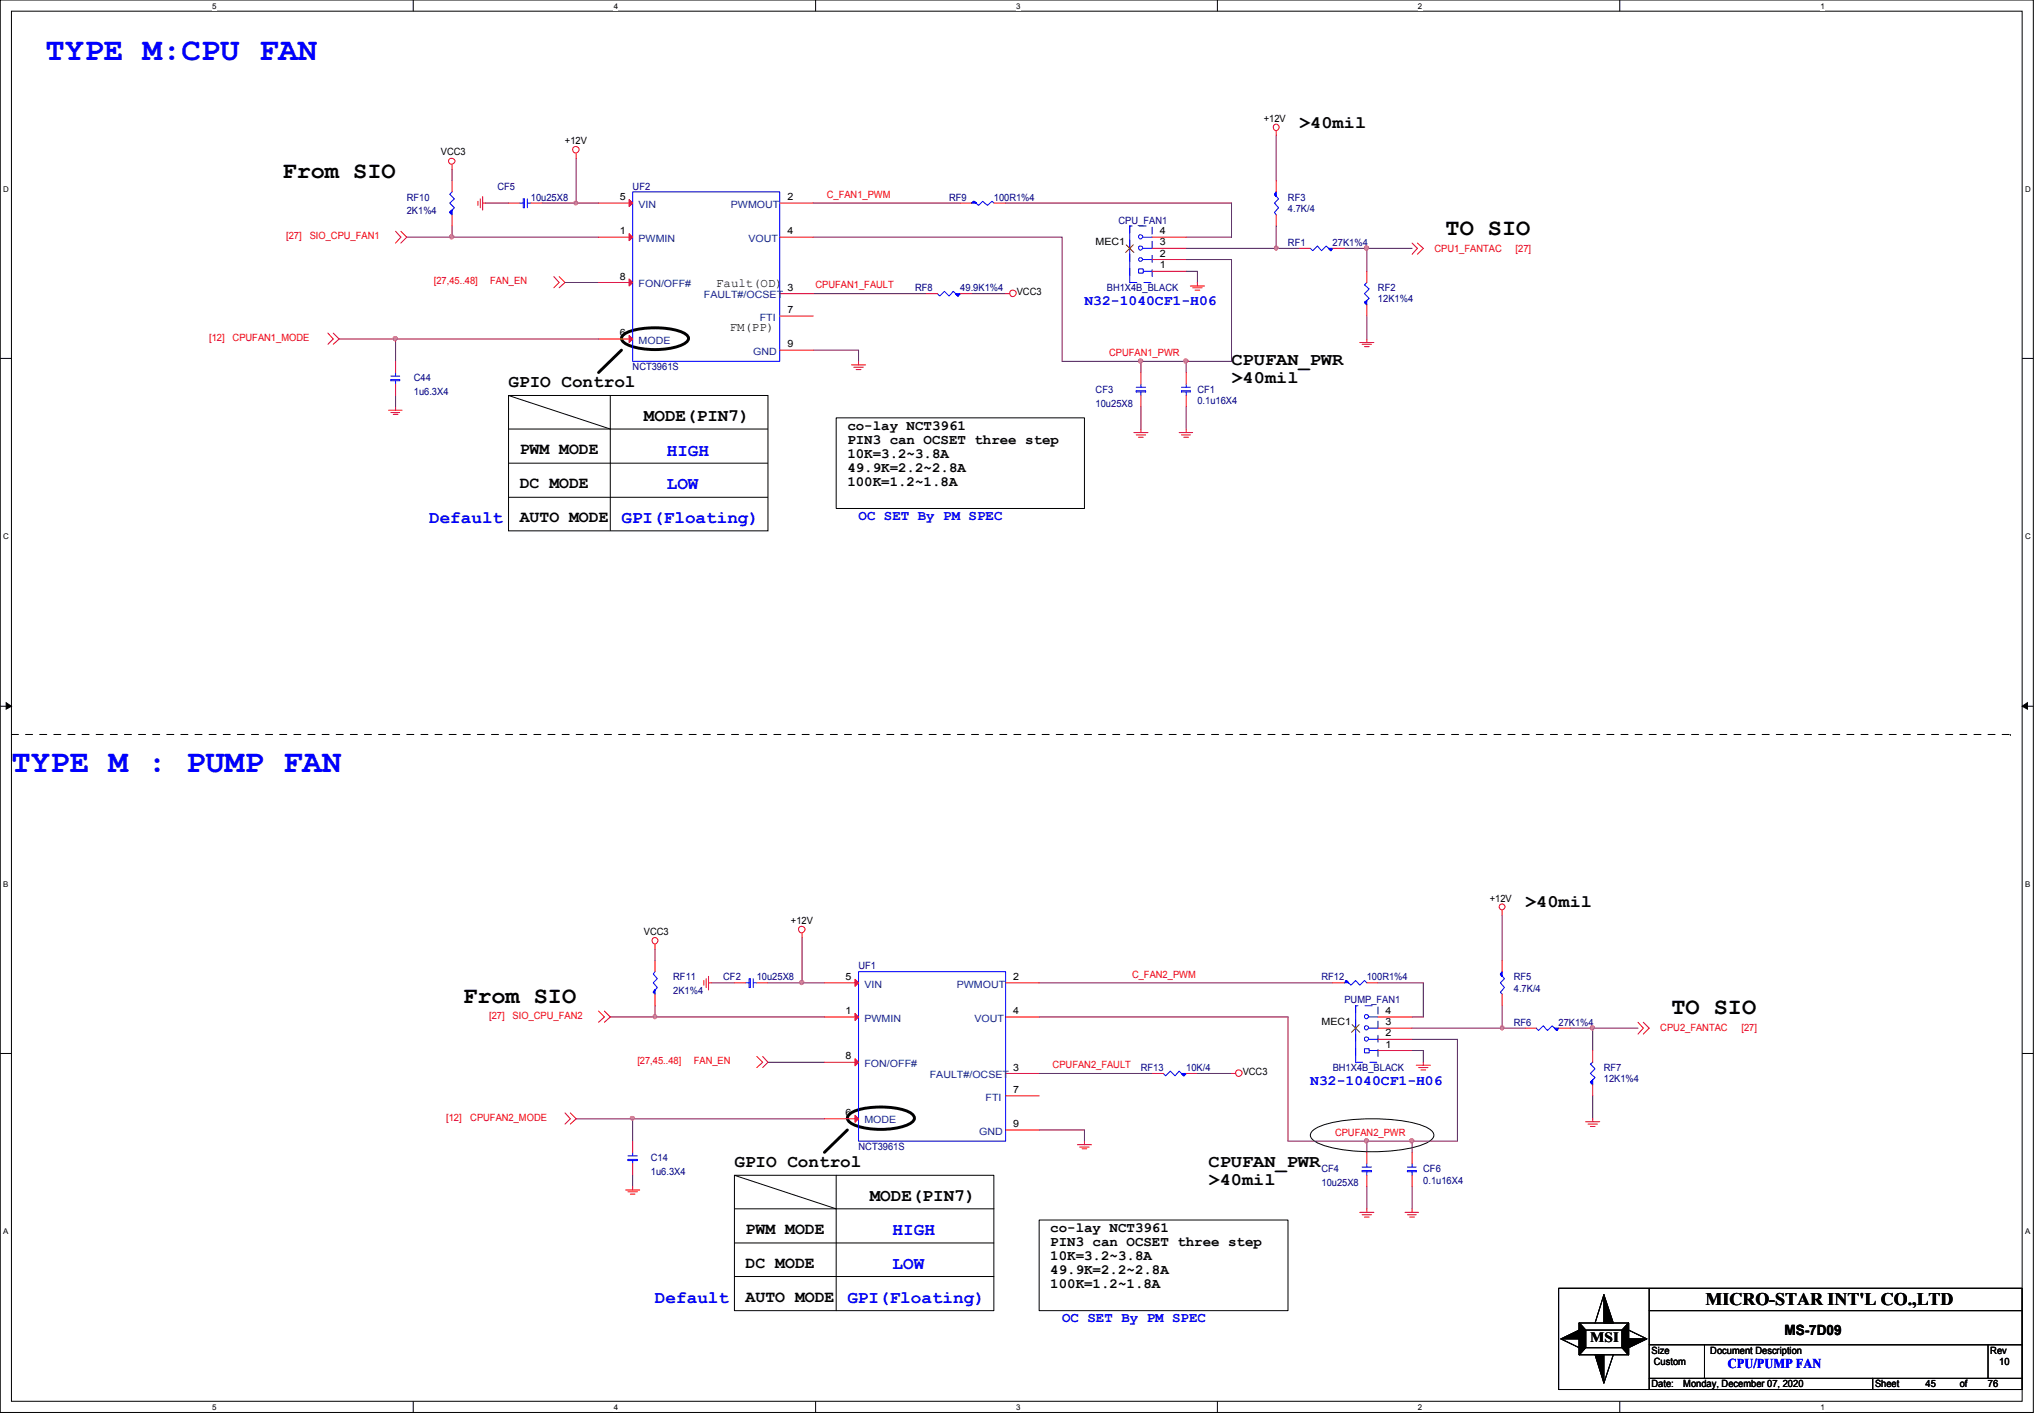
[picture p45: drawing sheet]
<svg xmlns="http://www.w3.org/2000/svg" width="294mm" height="204mm" viewBox="0 0 294 204" stroke-linecap="round" stroke-linejoin="round" font-family="sans-serif">
<defs><g id="words">
<g font-size="4.7" fill="#00f">
<text x="6.6" y="8.6">TYPE M:CPU FAN</text>
<text x="1.6" y="111.1">TYPE M : PUMP FAN</text>
</g>
<g font-size="3.4">
<text x="40.7" y="25.7">From SIO</text>
<text x="208.1" y="33.8">TO SIO</text>
<text x="66.7" y="144.3">From SIO</text>
<text x="240.6" y="145.9">TO SIO</text>
</g>
<g font-size="2.5">
<text x="187" y="18.4">&gt;40mil</text>
<text x="177.2" y="52.5">CPUFAN_PWR</text>
<text x="73.2" y="55.7">GPIO Control</text>
<text x="177.2" y="55">&gt;40mil</text>
<text x="92.7" y="60.6">MODE(PIN7)</text>
<text x="219.5" y="130.6">&gt;40mil</text>
<text x="105.7" y="167.9">GPIO Control</text>
<text x="173.9" y="167.9">CPUFAN_PWR</text>
<text x="125.2" y="172.8">MODE(PIN7)</text>
<text x="173.9" y="170.4">&gt;40mil</text>
<text x="245.5" y="187.7">MICRO-STAR INT'L CO.,LTD</text>
</g>
<g font-size="2.5" fill="#00f">
<text x="96" y="65.5">HIGH</text>
<text x="96" y="70.4">LOW</text>
<text x="61.8" y="75.3">Default</text>
<text x="89.4" y="75.3">GPI(Floating)</text>
<text x="128.5" y="177.6">HIGH</text>
<text x="128.5" y="182.5">LOW</text>
<text x="94.3" y="187.5">Default</text>
<text x="122" y="187.5">GPI(Floating)</text>
</g>
<g font-size="2.4">
<text x="74.8" y="65.4">PWM MODE</text>
<text x="74.8" y="70.2">DC MODE</text>
<text x="74.8" y="75.1">AUTO MODE</text>
<text x="107.3" y="177.5">PWM MODE</text>
<text x="107.3" y="182.4">DC MODE</text>
<text x="107.3" y="187.3">AUTO MODE</text>
</g>
<g font-size="2" fill="#00f">
<text x="156.1" y="43.9">N32-1040CF1-H06</text>
<text x="123.6" y="74.8">OC SET By PM SPEC</text>
<text x="188.6" y="156.1">N32-1040CF1-H06</text>
<text x="152.9" y="190.2">OC SET By PM SPEC</text>
</g>
<g font-size="2">
<text x="122" y="61.8">co-lay NCT3961</text>
<text x="122" y="63.8">PIN3 can OCSET three step</text>
<text x="122" y="65.9">10K=3.2~3.8A</text>
<text x="122" y="67.9">49.9K=2.2~2.8A</text>
<text x="122" y="69.9">100K=1.2~1.8A</text>
<text x="151.2" y="177.2">co-lay NCT3961</text>
<text x="151.2" y="179.2">PIN3 can OCSET three step</text>
<text x="151.2" y="181.3">10K=3.2~3.8A</text>
<text x="151.2" y="183.3">49.9K=2.2~2.8A</text>
<text x="151.2" y="185.3">100K=1.2~1.8A</text>
<text x="228.9" y="193.1">MSI</text>
<text x="256.8" y="192.1">MS-7D09</text>
</g>
<text font-size="1.9" fill="#00f" x="248.7" y="196.8">CPU/PUMP FAN</text>
<g font-size="1.8">
<text x="103.1" y="41.2">Fault(OD)</text>
<text x="105" y="47.6">FM(PP)</text>
</g>
<g font-size="1.4">
<text x="181.9" y="17.5">+12V</text>
<text x="63.5" y="22.4">VCC3</text>
<text x="81.3" y="20.7">+12V</text>
<text x="89.2" y="28.8">5</text>
<text x="113.3" y="28.8">2</text>
<text x="89.2" y="33.7">1</text>
<text x="113.3" y="33.7">4</text>
<text x="157.7" y="35.3">MEC1</text>
<text x="166.9" y="35.3">3</text>
<text x="166.9" y="33.7">4</text>
<text x="89.2" y="40.2">8</text>
<text x="113.3" y="41.8">3</text>
<text x="166.9" y="38.6">1</text>
<text x="166.9" y="36.9">2</text>
<text x="113.3" y="45">7</text>
<text x="146.3" y="42.5">VCC3</text>
<text x="89.2" y="48.3">6</text>
<text x="113.3" y="50">9</text>
<text x="214.4" y="129.7">+12V</text>
<text x="92.7" y="134.5">VCC3</text>
<text x="113.8" y="132.9">+12V</text>
<text x="121.7" y="141">5</text>
<text x="145.8" y="141">2</text>
<text x="121.7" y="145.9">1</text>
<text x="145.8" y="145.9">4</text>
<text x="190.2" y="147.5">MEC1</text>
<text x="199.4" y="149.1">2</text>
<text x="199.4" y="147.5">3</text>
<text x="199.4" y="145.9">4</text>
<text x="121.7" y="152.4">8</text>
<text x="145.8" y="154">3</text>
<text x="178.9" y="154.7">VCC3</text>
<text x="199.4" y="150.7">1</text>
<text x="121.7" y="160.5">6</text>
<text x="145.8" y="157.2">7</text>
<text x="145.8" y="162.1">9</text>
<text x="237.7" y="194.7">Size</text>
<text x="238" y="196.3">Custom</text>
<text x="246.2" y="194.7">Document Description</text>
<text x="286.5" y="194.7">Rev</text>
<text x="287.7" y="196.3">10</text>
<text x="237.7" y="199.6">Date:</text>
<text x="242.3" y="199.6">Monday, December 07, 2020</text>
<text x="269.9" y="199.6">Sheet</text>
<text x="277.2" y="199.6">45</text>
<text x="282.1" y="199.6">of</text>
<text x="286.1" y="199.6">76</text>
</g>
<g font-size="1.4" fill="#000080">
<text x="58.5" y="28.9">RF10</text>
<text x="71.6" y="27.3">CF5</text>
<text x="76.4" y="28.9">10u25X8</text>
<text x="91.1" y="27.3">UF2</text>
<text x="136.6" y="28.9">RF9</text>
<text x="143" y="28.9">100R1%4</text>
<text x="185.4" y="28.9">RF3</text>
<text x="58.5" y="30.8">2K1%4</text>
<text x="161" y="32.2">CPU_FAN1</text>
<text x="185.4" y="30.5">4.7K/4</text>
<text x="185.4" y="35.4">RF1</text>
<text x="191.8" y="35.4">27K1%4</text>
<text x="131.7" y="41.9">RF8</text>
<text x="138.2" y="41.9">49.9K1%4</text>
<text x="159.3" y="41.9">BH1X4B_BLACK</text>
<text x="198.3" y="41.9">RF2</text>
<text x="198.3" y="43.5">12K1%4</text>
<text x="91.1" y="53.3">NCT3961S</text>
<text x="59.6" y="54.9">C44</text>
<text x="59.6" y="56.8">1u6.3X4</text>
<text x="157.7" y="56.6">CF3</text>
<text x="157.7" y="58.5">10u25X8</text>
<text x="172.3" y="56.6">CF1</text>
<text x="172.3" y="58.2">0.1u16X4</text>
<text x="96.9" y="141.1">RF11</text>
<text x="96.9" y="143">2K1%4</text>
<text x="104.1" y="141.1">CF2</text>
<text x="108.9" y="141.1">10u25X8</text>
<text x="123.6" y="139.4">UF1</text>
<text x="190.2" y="141.1">RF12</text>
<text x="196.7" y="141.1">100R1%4</text>
<text x="217.9" y="141.1">RF5</text>
<text x="217.9" y="142.7">4.7K/4</text>
<text x="193.5" y="144.3">PUMP_FAN1</text>
<text x="217.9" y="147.6">RF6</text>
<text x="224.3" y="147.6">27K1%4</text>
<text x="164.2" y="154.1">RF13</text>
<text x="170.7" y="154.1">10K/4</text>
<text x="191.8" y="154.1">BH1X4B_BLACK</text>
<text x="230.8" y="154.1">RF7</text>
<text x="230.8" y="155.7">12K1%4</text>
<text x="93.7" y="167">C14</text>
<text x="123.6" y="165.4">NCT3961S</text>
<text x="93.7" y="169">1u6.3X4</text>
<text x="190.2" y="168.7">CF4</text>
<text x="190.2" y="170.6">10u25X8</text>
<text x="204.8" y="168.7">CF6</text>
<text x="204.8" y="170.3">0.1u16X4</text>
</g>
<g font-size="1.4" fill="#004080">
<text x="91.9" y="29.9">VIN</text>
<text x="105.2" y="29.9">PWMOUT</text>
<text x="91.9" y="34.8">PWMIN</text>
<text x="107.7" y="34.8">VOUT</text>
<text x="91.9" y="41.3">FON/OFF#</text>
<text x="101.3" y="42.9">FAULT#/OCSET</text>
<text x="109.3" y="46.1">FTI</text>
<text x="91.9" y="49.4">MODE</text>
<text x="108.4" y="51.1">GND</text>
<text x="124.4" y="142.1">VIN</text>
<text x="137.7" y="142.1">PWMOUT</text>
<text x="124.4" y="147">PWMIN</text>
<text x="140.2" y="147">VOUT</text>
<text x="124.4" y="153.5">FON/OFF#</text>
<text x="133.8" y="155.1">FAULT#/OCSET</text>
<text x="124.4" y="161.6">MODE</text>
<text x="141.9" y="158.3">FTI</text>
<text x="140.9" y="163.2">GND</text>
</g>
<g font-size="1.4" fill="#f00">
<text x="119" y="28.4">C_FAN1_PWM</text>
<text x="41.2" y="34.4">[27]</text>
<text x="44.6" y="34.4">SIO_CPU_FAN1</text>
<text x="62.4" y="40.9">[27,45..48]</text>
<text x="70.6" y="40.9">FAN_EN</text>
<text x="117.4" y="41.5">CPUFAN1_FAULT</text>
<text x="206.5" y="36.2">CPU1_FANTAC</text>
<text x="218.1" y="36.2">[27]</text>
<text x="30.1" y="49">[12]</text>
<text x="33.5" y="49">CPUFAN1_MODE</text>
<text x="159.6" y="51.2">CPUFAN1_PWR</text>
<text x="162.9" y="140.6">C_FAN2_PWM</text>
<text x="70.4" y="146.6">[27]</text>
<text x="73.8" y="146.6">SIO_CPU_FAN2</text>
<text x="239" y="148.3">CPU2_FANTAC</text>
<text x="250.7" y="148.3">[27]</text>
<text x="91.7" y="153.1">[27,45..48]</text>
<text x="99.9" y="153.1">FAN_EN</text>
<text x="151.5" y="153.7">CPUFAN2_FAULT</text>
<text x="64.2" y="161.2">[12]</text>
<text x="67.7" y="161.2">CPUFAN2_MODE</text>
<text x="192.1" y="163.4">CPUFAN2_PWR</text>
</g>
<g font-size="1.1">
<text x="30.5" y="1.3">5</text>
<text x="88.3" y="1.3">4</text>
<text x="146.3" y="1.3">3</text>
<text x="204.1" y="1.3">2</text>
<text x="262" y="1.3">1</text>
<text x=".5" y="27.6">D</text>
<text x="291.5" y="27.6">D</text>
<text x=".5" y="77.6">C</text>
<text x="291.5" y="77.6">C</text>
<text x=".5" y="127.6">B</text>
<text x="291.5" y="127.6">B</text>
<text x=".5" y="177.5">A</text>
<text x="291.5" y="177.5">A</text>
<text x="30.5" y="202.9">5</text>
<text x="88.3" y="202.9">4</text>
<text x="146.3" y="202.9">3</text>
<text x="204.1" y="202.9">2</text>
<text x="262" y="202.9">1</text>
</g>
</g></defs>
<path d="M0 0h292.7v203.2h-292.7zM1.6 1.6h289.4v200h-289.4z" fill="none" stroke="#000" stroke-width=".14"/>
<g fill="#fff">
<path d="M30.5 .3h.6v1.2h-.6z"/>
<path d="M30.5 201.9h.6v1.2h-.6z"/>
</g>
<path d="M59.5 0v1.6M59.5 201.6v1.6" fill="none" stroke="#000" stroke-width=".14"/>
<g fill="#fff">
<path d="M88.3 .3h.6v1.2h-.6z"/>
<path d="M88.3 201.9h.6v1.2h-.6z"/>
</g>
<path d="M117.4 0v1.6M117.4 201.6v1.6" fill="none" stroke="#000" stroke-width=".14"/>
<g fill="#fff">
<path d="M146.3 .3h.6v1.2h-.6z"/>
<path d="M146.3 201.9h.6v1.2h-.6z"/>
</g>
<path d="M175.2 0v1.6M175.2 201.6v1.6" fill="none" stroke="#000" stroke-width=".14"/>
<g fill="#fff">
<path d="M204.1 .3h.6v1.2h-.6z"/>
<path d="M204.1 201.9h.6v1.2h-.6z"/>
</g>
<path d="M233.1 0v1.6M233.1 201.6v1.6" fill="none" stroke="#000" stroke-width=".14"/>
<g fill="#fff">
<path d="M262 .3h.6v1.2h-.6z"/>
<path d="M262 201.9h.6v1.2h-.6z"/>
<path d="M.5 26.6h.7v1.3h-.7z"/>
<path d="M291.5 26.6h.7v1.3h-.7z"/>
<path d="M.5 76.5h.7v1.3h-.7z"/>
<path d="M291.5 76.5h.7v1.3h-.7z"/>
</g>
<path d="M0 51.6h1.6M291 51.6h1.7" fill="none" stroke="#000" stroke-width=".14"/>
<g fill="#fff">
<path d="M.5 126.6h.6v1.2h-.6z"/>
<path d="M291.5 126.6h.6v1.2h-.6z"/>
</g>
<path d="M0 101.6h1.6M.9 101.1l.7 .5-.7 .4zM291 101.6h1.7M291 101.6l.8-.5v.9z" fill="none" stroke="#000" stroke-width=".14"/>
<path d="M.9 101.1l.7 .5-.7 .4zM291 101.6l.8-.5v.9z" fill="#000"/>
<g fill="#fff">
<path d="M.5 176.5h.6v1.3h-.6z"/>
<path d="M291.5 176.5h.6v1.3h-.6z"/>
</g>
<g fill="none" stroke="#000" stroke-width=".14">
<path d="M73.2 56.9l14.6 4.8M73.2 56.9h37.3v19.5h-37.3zM87.8 56.9v19.5M73.2 61.7h37.3M73.2 66.6h37.3M73.2 71.5h37.3M120.4 60.1h35.7v13.1h-35.7zM0 151.6h1.6M291 151.6h1.7M105.7 173.9h37.3M105.7 178.8h37.3M105.7 169.1l14.7 4.8"/>
<path d="M105.7 169.1h37.3v19.5h-37.3zM120.4 169.1v19.5M149.6 175.5h35.8v13.1h-35.8zM189 162.6a11.9 11.9 0 0 1 5.7-1.5 26.7 26.7 0 0 1 10 .8 2.1 2.1 0 0 1 1.7 1.4 2.13 2.13 0 0 1-1.7 1.4 26.6 26.6 0 0 1-14.4 0 2.13 2.13 0 0 1-1.7-1.4l.1-.4zM105.7 183.6h37.3M224.3 185.3h66.7v14.6h-66.7zM224.7 192.6l2.6-1.2v1.2zM224.7 192.6l2.6 1.3M227.3 190.3l.9 1.1v2.5l-.9 1zM227.3 190.3l.9 1.1M227.3 190.3h7.1v4.6h-7.1zM228.2 193.9l-.9 1"/>
<path d="M228.2 191.4h5.3v2.5h-5.3zM229.6 194.9h1.2v4.1zM230.8 186.3l1.4 4h-1.4zM230.8 186.3l-1.2 4M232.2 194.9l-1.4 4.1M233.5 193.9l.9 1M234.4 191.4l2.6 1.2M234.4 192.6h2.6l-2.6 1.3zM234.4 190.3v4.6l-.9-1v-2.5zM234.4 190.3l-.9 1.1M237.4 198.3h53.6M237.4 193.5h53.6"/>
<path d="M237.4 188.6h53.6M237.4 185.3v14.6M245.3 193.5v4.8M269.5 198.3v1.6M286.1 193.5v4.8"/>
</g>
<path d="M89.4 50.4l-3.3 3.2M89.8 48.1a10.8 10.8 0 0 1 7.2-.7 3.4 3.4 0 0 1 2 1l.1 .3a1.74 1.74 0 0 1-1.4 1.1 11.7 11.7 0 0 1-7.4-.2l-.8-.6-.1-.3 .1-.3zM122 162.6l-3.3 3.2M122.3 160.2a8 8 0 0 1 4.5-.9 8.2 8.2 0 0 1 4.4 .9l.3 .3 .1 .4a1.74 1.74 0 0 1-1.4 1.1 11.7 11.7 0 0 1-7.4-.2 .9 .9 0 0 1-.7-1.3z" fill="none" stroke="#000" stroke-width=".42"/>
<path d="M1.6 105.7h287.8M289.4 105.7h.1" fill="none" stroke="#000" stroke-width=".14" stroke-dasharray="1 1 1 1 1 1 1 1"/>
<g fill="none" stroke="#f00" stroke-width=".14">
<path d="M183.7 18.9v.6M56.9 33.3l.8 .8-.8 .9M57.7 33.3l.8 .8-.8 .9M65.1 23.7v.7M68.8 29v.5M69.1 28.6v1.3M69.5 29.2h.4M69.5 28.3v1.9M79.7 39.8l.8 .8-.8 .8M80.5 39.8l.8 .8-.8 .8M82.9 22.1v.7M203.2 35l.8 .7-.8 .9"/>
<path d="M204 35l.9 .7-.9 .9M47.2 47.9l.8 .9-.8 .7M48 47.9l.8 .9-.8 .7M55.9 59h2M56.3 59.4h1.2M56.6 59.6h.7M56.9 58.5v.5M122.6 52.5h2M122.9 52.8h1.3M123.2 53.2h.7M123.6 52v.5M144.7 42.2h.6"/>
<path d="M171.3 41.1h2.1M171.7 41.4h1.3M172 41.7h.7M172.3 40.6v.5M195.7 49.3h2M196 49.5h1.4M196.4 49.9h.7M196.7 48.8v.5M163.2 62.2h2M163.5 62.6h1.4M163.9 62.9h.7M164.2 61.7v.5"/>
<path d="M169.7 62.2h2M170.1 62.6h1.2M170.4 62.9h.7M170.7 61.7v.5M94.3 135.9v.7M115.4 134.3v.6M216.2 131v.7M86.1 145.5l.9 .8-.9 .8M87 145.5l.8 .8-.8 .8M101.3 141.1v.6M101.6 140.8v1.3M102 141.4h.4"/>
<path d="M102 140.5v1.9M108.9 152l.9 .8-.9 .8M109.8 152l.7 .8-.7 .8M177.3 154.4h.5M203.8 153.3h2.1M204.2 153.6h1.3M204.5 153.9h.7M204.9 152.8v.5M235.8 147.1l.7 .8-.7 .9M236.5 147.1l.9 .8-.9 .9M81.3 160.1l.8 .9-.8 .7M82.1 160.1l.8 .9-.8 .7"/>
<path d="M90 171.2h2.1M90.4 171.5h1.3M90.7 171.8h.7M91.1 170.7v.5M155.1 164.7h2M155.4 165h1.4M155.7 165.3h.7M156.1 164.2v.5M195.7 174.4h2M196 174.8h1.4M196.4 175.1h.7M196.7 173.9v.5"/>
<path d="M202.2 174.4h2M202.6 174.8h1.2M202.9 175.1h.7M203.2 173.9v.5M228.2 161.4h2.1M228.6 161.7h1.3M228.9 162.1h.7M229.2 161v.4"/>
<circle cx="183.7" cy="18.3" r=".45"/>
<circle cx="65" cy="23.2" r=".45"/>
<circle cx="82.9" cy="21.5" r=".48"/>
<circle cx="145.8" cy="42.2" r=".48"/>
<circle cx="94.3" cy="135.3" r=".45"/>
<circle cx="115.4" cy="133.7" r=".48"/>
<circle cx="216.2" cy="130.5" r=".42"/>
<circle cx="178.3" cy="154.4" r=".48"/>
</g>
<g fill="#000">
<path d="M224.7 192.6l2.6-1.2v1.2zM230.8 186.3l1.4 4h-1.4zM229.6 194.9h1.2v4.1zM234.4 192.6h2.6l-2.6 1.3z"/>
<path d="M227.3 190.3l.9 1.1v2.5l-.9 1z" fill-rule="evenodd"/>
<path d="M227.3 190.3l.9 1.1v2.5l-.9 1z" fill-rule="evenodd"/>
<path d="M227.3 190.3l.9 1.1v2.5l-.9 1z" fill-rule="evenodd"/>
<path d="M234.4 190.3v4.6l-.9-1v-2.5z" fill-rule="evenodd"/>
<path d="M234.4 190.3v4.6l-.9-1v-2.5z" fill-rule="evenodd"/>
<path d="M234.4 190.3v4.6l-.9-1v-2.5z" fill-rule="evenodd"/>
</g>
<path d="M216.2 139.8l-.3 .3 .6 .7-.6 .6 .6 .7-.6 .7 .3 .2" fill="none" stroke="#00f" stroke-width=".14"/>
<path d="M216.2 139.8v.7l-.3-.4 .3 .4-.3-.4z" fill-rule="evenodd" fill="#00f"/>
<path d="M216.2 139.8v.7l-.3-.4 .3 .4-.3-.4zM221.1 147.9l.3 .4 .7-.7 .6 .7 .7-.7 .7 .7 .2-.4" fill="none" stroke="#00f" stroke-width=".14"/>
<path d="M216.2 138.2v1.6M216.2 143v1.7" fill="none" stroke="#f00" stroke-width=".14"/>
<path d="M223.7 147.9h.6l-.2 .4z" fill-rule="evenodd" fill="#00f"/>
<path d="M183.7 27.6l-.3 .3 .6 .7-.6 .6 .6 .7-.6 .7 .3 .3M56.3 54.1h1.2M56.3 54.6h1.2v.2h-1.2zM56.9 54.8v.5M56.9 53.6v.5M223.7 147.9h.6l-.2 .4z" fill="none" stroke="#00f" stroke-width=".14"/>
<path d="M56.9 55.3v1.6M56.9 52v1.6M219.5 147.9h1.6M224.3 147.9h1.7" fill="none" stroke="#f00" stroke-width=".14"/>
<path d="M183.7 27.6v.7l-.3-.4 .3 .4-.3-.4z" fill-rule="evenodd" fill="#00f"/>
<path d="M183.7 27.6v.7l-.3-.4 .3 .4-.3-.4zM188.6 35.7l.3 .4 .7-.7 .6 .7 .7-.7 .7 .7 .2-.4" fill="none" stroke="#00f" stroke-width=".14"/>
<path d="M183.7 26v1.6M183.7 30.9v1.6" fill="none" stroke="#f00" stroke-width=".14"/>
<path d="M191.2 35.7h.6l-.2 .4z" fill-rule="evenodd" fill="#00f"/>
<path d="M191.2 35.7h.6l-.2 .4zM167.4 154.4l.4 .4 .6-.7 .7 .7 .6-.7 .7 .7 .3-.4" fill="none" stroke="#00f" stroke-width=".14"/>
<path d="M187 35.7h1.6M191.8 35.7h1.7" fill="none" stroke="#f00" stroke-width=".14"/>
<path d="M170.1 154.4h.6l-.3 .4z" fill-rule="evenodd" fill="#00f"/>
<path d="M139.8 29.2l.4-.2 .6 .5 .6-.5 .7 .5 .7-.5 .2 .2M170.1 154.4h.6l-.3 .4z" fill="none" stroke="#00f" stroke-width=".14"/>
<path d="M165.8 154.4h1.6M170.7 154.4h1.6" fill="none" stroke="#f00" stroke-width=".14"/>
<path d="M139.8 29.2l.4-.2 .3 .2-.3-.2 .3 .2z" fill-rule="evenodd" fill="#00f"/>
<g fill="none" stroke="#00f" stroke-width=".14">
<path d="M139.8 29.2l.4-.2 .3 .2-.3-.2 .3 .2zM193.5 141.4l.3-.3 .6 .6 .7-.6 .6 .6 .7-.6 .3 .3M195.1 144.7v8.1M196.4 150.9h.7v.6h-.7zM197.1 151.1h1.2M197.1 149.5h1.2M197.1 147.9h1.2M197.1 146.3h1.2"/>
<circle cx="196.7" cy="149.5" r=".31"/>
<circle cx="196.7" cy="146.3" r=".31"/>
<circle cx="196.7" cy="147.9" r=".31"/>
</g>
<path d="M138.2 29.2h1.6M143 29.2h1.7M195.1 147.9h.1M198.3 151.1h4.9M198.3 149.5h4.9M198.3 147.9h4.9M198.3 146.3h4.9" fill="none" stroke="#f00" stroke-width=".14"/>
<path d="M195.1 144.7h3.2v8.1h-3.2z" fill="none" stroke="#fff" stroke-width=".14" stroke-dasharray="1 1 1 1 1 1 1 1"/>
<path d="M195.1 144.7h3.2v8.1h-3.2z" fill="none" stroke="#00f" stroke-width=".14" stroke-dasharray="1 1 1 1 1 1 1 1"/>
<path d="M194.6 147.4l1.1 1.1M195.6 147.4l-1.1 1.1" fill="none" stroke="#804000" stroke-width=".14"/>
<path d="M193.8 141.1l.3 .3h-.6l.3-.3 .3 .3z" fill-rule="evenodd" fill="#00f"/>
<g fill="none" stroke="#00f" stroke-width=".14">
<path d="M74.8 29.2h.5M75.3 28.6h.2v1.3h-.2zM75.9 28.6v1.3M75.9 29.2h.5M94.3 139.8l-.3 .3 .6 .7-.6 .6 .6 .7-.6 .7 .3 .2M107.3 141.4h.5M107.8 140.8h.2v1.3h-.2zM108.4 140.8v1.3M108.4 141.4h.5M193.8 141.1l.3 .3h-.6l.3-.3 .3 .3zM196 167.9h1.4M196 168.4h1.4v.2h-1.4z"/>
<path d="M196.7 168.6v.5M196.7 167.4v.5"/>
</g>
<path d="M73.2 29.2h1.6M76.4 29.2h1.6M105.7 141.4h1.6M108.9 141.4h1.6M191.8 141.4h1.7M196.7 141.4h1.6M196.7 169.1v1.6M196.7 165.8v1.6" fill="none" stroke="#f00" stroke-width=".14"/>
<path d="M94.3 142.4v.6l-.3-.2z" fill-rule="evenodd" fill="#00f"/>
<g fill="none" stroke="#00f" stroke-width=".14">
<path d="M162.6 32.5v8.1M163.9 38.7h.7v.6h-.7zM164.5 39h1.3M164.5 37.3h1.3M164.5 35.7h1.3M164.5 34.1h1.3M134.9 42.2l.4 .4 .6-.7 .7 .7 .6-.7 .7 .7 .3-.4M94.3 142.4v.6l-.3-.2z"/>
<circle cx="164.2" cy="35.7" r=".31"/>
<circle cx="164.2" cy="34.1" r=".31"/>
<circle cx="164.2" cy="37.4" r=".28"/>
</g>
<path d="M162.6 35.7h.1M165.8 39h4.9M165.8 37.3h4.9M165.8 35.7h4.9M165.8 34.1h4.9M94.3 138.2v1.6M94.3 143v1.7" fill="none" stroke="#f00" stroke-width=".14"/>
<path d="M162.6 32.5h3.2v8.1h-3.2z" fill="none" stroke="#fff" stroke-width=".14" stroke-dasharray="1 1 1 1 1 1 1 1"/>
<path d="M162.6 32.5h3.2v8.1h-3.2z" fill="none" stroke="#00f" stroke-width=".14" stroke-dasharray="1 1 1 1 1 1 1 1"/>
<path d="M162.1 35.2l1.1 1.1M163.1 35.2l-1.1 1.1" fill="none" stroke="#804000" stroke-width=".14"/>
<path d="M137.5 42.2h.7l-.3 .4z" fill-rule="evenodd" fill="#00f"/>
<path d="M65.1 27.6l-.4 .3 .7 .7-.7 .6 .7 .7-.7 .7 .4 .3M137.5 42.2h.7l-.3 .4zM90.4 166.3h1.3M90.4 166.8h1.3v.2h-1.3zM91.1 167v.4M91.1 165.8v.5" fill="none" stroke="#00f" stroke-width=".14"/>
<path d="M133.3 42.2h1.6M138.2 42.2h1.6M91.1 167.4v1.7M91.1 164.2v1.6" fill="none" stroke="#f00" stroke-width=".14"/>
<path d="M64.7 30.6l.4-.4v.7l-.4-.3 .4-.4z" fill-rule="evenodd" fill="#00f"/>
<path d="M64.7 30.6l.4-.4v.7l-.4-.3 .4-.4zM229.2 152.8l-.3 .3 .7 .7-.7 .6 .7 .6-.7 .7 .3 .3" fill="none" stroke="#00f" stroke-width=".14"/>
<path d="M65.1 30.9v1.6M65.1 26v1.6" fill="none" stroke="#f00" stroke-width=".14"/>
<path d="M228.9 155.7l.3-.3v.6l-.3-.3 .3-.3z" fill-rule="evenodd" fill="#00f"/>
<path d="M91.1 27.6h21.1v24.4h-21.1zM228.9 155.7l.3-.3v.6l-.3-.3 .3-.3z" fill="none" stroke="#00f" stroke-width=".14"/>
<path d="M112.2 34.1h4.9M112.2 29.2h4.9M112.2 42.2h4.9M229.2 156v1.7M229.2 151.1v1.7" fill="none" stroke="#f00" stroke-width=".14"/>
<path d="M90.5 33.6l.6 .5-.6 .5z" fill="#f00"/>
<path d="M86.1 34.1h5M90.5 33.6l.6 .5-.6 .5z" fill="none" stroke="#f00" stroke-width=".14"/>
<path d="M90.5 40.1l.6 .5-.6 .5z" fill="#f00"/>
<path d="M86.1 40.6h5M90.5 40.1l.6 .5-.6 .5zM112.2 45.5h4.9" fill="none" stroke="#f00" stroke-width=".14"/>
<path d="M90.5 48.3l.6 .5-.6 .5z" fill="#f00"/>
<path d="M86.1 48.8h5M90.5 48.3l.6 .5-.6 .5z" fill="none" stroke="#f00" stroke-width=".14"/>
<path d="M90.5 28.7l.6 .5-.6 .5z" fill="#f00"/>
<path d="M86.1 29.2h5M90.5 28.7l.6 .5-.6 .5zM112.2 50.4h4.9M144.7 154.4h4.9M144.7 146.3h4.9M144.7 141.4h4.9" fill="none" stroke="#f00" stroke-width=".14"/>
<path d="M123.6 139.8h21.1v24.4h-21.1z" fill="none" stroke="#00f" stroke-width=".14"/>
<path d="M123.1 145.8l.5 .5-.5 .5z" fill="#f00"/>
<path d="M118.7 146.3h4.9M123.1 145.8l.5 .5-.5 .5z" fill="none" stroke="#f00" stroke-width=".14"/>
<path d="M123.1 152.3l.5 .5-.5 .5z" fill="#f00"/>
<path d="M118.7 152.8h4.9M123.1 152.3l.5 .5-.5 .5zM144.7 157.7h4.9" fill="none" stroke="#f00" stroke-width=".14"/>
<path d="M123.1 160.4l.5 .6-.5 .5z" fill="#f00"/>
<path d="M118.7 161h4.9M123.1 160.4l.5 .6-.5 .5z" fill="none" stroke="#f00" stroke-width=".14"/>
<path d="M123.1 140.9l.5 .5-.5 .5z" fill="#f00"/>
<path d="M164.2 56.9v1.6M164.2 53.6v1.7M118.7 141.4h4.9M123.1 140.9l.5 .5-.5 .5zM144.7 162.6h4.9" fill="none" stroke="#f00" stroke-width=".14"/>
<path d="M163.5 55.7h1.4M163.5 56.2h1.4v.2h-1.4zM164.2 56.4v.5M164.2 55.3v.4M196.7 40.6l-.3 .4 .7 .6-.7 .6 .7 .7-.7 .6 .3 .4" fill="none" stroke="#00f" stroke-width=".14"/>
<path d="M196.4 43.5l.3-.2v.6l-.3-.4 .3-.2z" fill-rule="evenodd" fill="#00f"/>
<path d="M170.1 55.7h1.2M170.1 56.2h1.2v.2h-1.2zM170.7 56.4v.5M170.7 55.3v.4M196.4 43.5l.3-.2v.6l-.3-.4 .3-.2zM202.6 167.9h1.2M202.6 168.4h1.2v.2h-1.2zM203.2 168.6v.5M203.2 167.4v.5" fill="none" stroke="#00f" stroke-width=".14"/>
<path d="M196.7 39v1.6M170.7 56.9v1.6M170.7 53.6v1.7M196.7 43.9v1.6M203.2 169.1v1.6M203.2 165.8v1.6" fill="none" stroke="#f00" stroke-width=".14"/>
<path d="M65.1 32.5v1.6h21" fill="none" stroke="#800040" stroke-width=".14"/>
<circle cx="65" cy="34.1" r=".31" fill="#f0f"/>
<circle cx="65" cy="34.1" r=".31" fill="none" stroke="#f0f" stroke-width=".14"/>
<path d="M183.7 19.5v6.5M78 29.2h4.9M117.1 34.1h35.8M117.1 29.2h21.1M177.3 29.2v4.9h-6.6M48.8 48.8h8.1M123.6 50.4v1.6M164.2 52v1.6" fill="none" stroke="#800040" stroke-width=".14"/>
<circle cx="164.2" cy="51.9" r=".31" fill="#f0f"/>
<circle cx="164.2" cy="51.9" r=".31" fill="none" stroke="#f0f" stroke-width=".14"/>
<path d="M164.2 58.5v3.2M170.7 52v1.6" fill="none" stroke="#800040" stroke-width=".14"/>
<circle cx="170.7" cy="51.9" r=".31" fill="#f0f"/>
<circle cx="170.7" cy="51.9" r=".31" fill="none" stroke="#f0f" stroke-width=".14"/>
<path d="M144.7 29.2h32.6M183.7 32.5v3.2h-13M203.2 35.7h-6.5v3.3M152.9 52h17.8M170.7 58.5v3.2M196.7 45.5v3.3" fill="none" stroke="#800040" stroke-width=".14"/>
<circle cx="196.7" cy="35.7" r=".31" fill="#f0f"/>
<circle cx="196.7" cy="35.7" r=".31" fill="none" stroke="#f0f" stroke-width=".14"/>
<path d="M170.7 37.3h6.6v14.7M170.7 39h1.6M183.7 35.7h3.3M193.5 35.7h3.2" fill="none" stroke="#800040" stroke-width=".14"/>
<circle cx="183.7" cy="35.7" r=".28" fill="#f0f"/>
<circle cx="183.7" cy="35.7" r=".28" fill="none" stroke="#f0f" stroke-width=".14"/>
<path d="M69.9 29.2h3.3M82.9 22.8v6.4h3.2M152.9 34.1v17.9M172.3 39v1.6M170.7 52h6.6" fill="none" stroke="#800040" stroke-width=".14"/>
<circle cx="82.9" cy="29.2" r=".28" fill="#f0f"/>
<circle cx="82.9" cy="29.2" r=".28" fill="none" stroke="#f0f" stroke-width=".14"/>
<path d="M58.5 34.1h6.6M65.1 24.4v1.6M117.1 50.4h6.5M94.3 144.7v1.6h24.4" fill="none" stroke="#800040" stroke-width=".14"/>
<circle cx="94.2" cy="146.3" r=".28" fill="#f0f"/>
<circle cx="94.2" cy="146.3" r=".28" fill="none" stroke="#f0f" stroke-width=".14"/>
<path d="M216.2 131.7v6.5M110.5 141.4h4.9M149.6 141.4h42.2M203.2 146.3h1.7M156.1 162.6v1.6" fill="none" stroke="#800040" stroke-width=".14"/>
<circle cx="115.4" cy="141.3" r=".31" fill="#f0f"/>
<circle cx="115.4" cy="141.3" r=".31" fill="none" stroke="#f0f" stroke-width=".14"/>
<path d="M149.6 146.3h35.8M204.9 141.4v4.9M82.9 161h8.2M196.7 165.8v-1.6h6.5v1.6M196.7 170.7v3.2M203.2 170.7v3.2" fill="none" stroke="#800040" stroke-width=".14"/>
<circle cx="203.2" cy="164.1" r=".31" fill="#f0f"/>
<circle cx="203.2" cy="164.1" r=".31" fill="none" stroke="#f0f" stroke-width=".14"/>
<circle cx="196.7" cy="164.1" r=".31" fill="#f0f"/>
<circle cx="196.7" cy="164.1" r=".31" fill="none" stroke="#f0f" stroke-width=".14"/>
<path d="M198.3 141.4h6.6M216.2 144.7v3.2h-13M185.4 164.2h11.3" fill="none" stroke="#800040" stroke-width=".14"/>
<circle cx="216.2" cy="147.9" r=".28" fill="#f0f"/>
<circle cx="216.2" cy="147.9" r=".28" fill="none" stroke="#f0f" stroke-width=".14"/>
<path d="M229.2 157.7v3.3M235.8 147.9h-6.6v3.2" fill="none" stroke="#800040" stroke-width=".14"/>
<circle cx="229.2" cy="147.9" r=".31" fill="#f0f"/>
<circle cx="229.2" cy="147.9" r=".31" fill="none" stroke="#f0f" stroke-width=".14"/>
<g fill="none" stroke="#800040" stroke-width=".14">
<path d="M56.9 56.9v1.6M81.3 40.6h4.8M86.1 48.8h-29.2v3.2M117.1 42.2h16.2M139.8 42.2h4.9M94.3 136.6v1.6M115.4 134.9v6.5h3.3M87.8 146.3h6.5M102.4 141.4h3.3M110.5 152.8h8.2M149.6 154.4h16.2M172.3 154.4h5"/>
<path d="M185.4 146.3v17.9M203.2 149.5h6.6v14.7h-6.6M203.2 151.1h1.7v1.7M216.2 147.9h3.3M226 147.9h3.2M149.6 162.6h6.5"/>
</g>
<circle cx="56.9" cy="48.7" r=".31" fill="#f0f"/>
<circle cx="56.9" cy="48.7" r=".31" fill="none" stroke="#f0f" stroke-width=".14"/>
<path d="M91.1 169.1v1.6M118.7 161h-27.6v3.2" fill="none" stroke="#800040" stroke-width=".14"/>
<circle cx="91" cy="160.9" r=".28" fill="#f0f"/>
<circle cx="91" cy="160.9" r=".28" fill="none" stroke="#f0f" stroke-width=".14"/>
<circle cx="65" cy="34.1" r=".31" fill="#f0f"/>
<circle cx="65" cy="34.1" r=".31" fill="none" stroke="#f0f" stroke-width=".14"/>
<circle cx="164.2" cy="51.9" r=".31" fill="#f0f"/>
<circle cx="164.2" cy="51.9" r=".31" fill="none" stroke="#f0f" stroke-width=".14"/>
<circle cx="170.7" cy="51.9" r=".31" fill="#f0f"/>
<circle cx="170.7" cy="51.9" r=".31" fill="none" stroke="#f0f" stroke-width=".14"/>
<circle cx="196.7" cy="35.7" r=".31" fill="#f0f"/>
<circle cx="196.7" cy="35.7" r=".31" fill="none" stroke="#f0f" stroke-width=".14"/>
<circle cx="183.7" cy="35.7" r=".28" fill="#f0f"/>
<circle cx="183.7" cy="35.7" r=".28" fill="none" stroke="#f0f" stroke-width=".14"/>
<circle cx="82.9" cy="29.2" r=".28" fill="#f0f"/>
<circle cx="82.9" cy="29.2" r=".28" fill="none" stroke="#f0f" stroke-width=".14"/>
<circle cx="94.2" cy="146.3" r=".28" fill="#f0f"/>
<circle cx="94.2" cy="146.3" r=".28" fill="none" stroke="#f0f" stroke-width=".14"/>
<circle cx="115.4" cy="141.3" r=".31" fill="#f0f"/>
<circle cx="115.4" cy="141.3" r=".31" fill="none" stroke="#f0f" stroke-width=".14"/>
<circle cx="203.2" cy="164.1" r=".31" fill="#f0f"/>
<circle cx="203.2" cy="164.1" r=".31" fill="none" stroke="#f0f" stroke-width=".14"/>
<circle cx="196.7" cy="164.1" r=".31" fill="#f0f"/>
<circle cx="196.7" cy="164.1" r=".31" fill="none" stroke="#f0f" stroke-width=".14"/>
<circle cx="216.2" cy="147.9" r=".28" fill="#f0f"/>
<circle cx="216.2" cy="147.9" r=".28" fill="none" stroke="#f0f" stroke-width=".14"/>
<circle cx="229.2" cy="147.9" r=".31" fill="#f0f"/>
<circle cx="229.2" cy="147.9" r=".31" fill="none" stroke="#f0f" stroke-width=".14"/>
<circle cx="56.9" cy="48.7" r=".31" fill="#f0f"/>
<circle cx="56.9" cy="48.7" r=".31" fill="none" stroke="#f0f" stroke-width=".14"/>
<circle cx="91" cy="160.9" r=".28" fill="#f0f"/>
<circle cx="91" cy="160.9" r=".28" fill="none" stroke="#f0f" stroke-width=".14"/>
<use href="#words"/>
</svg>
